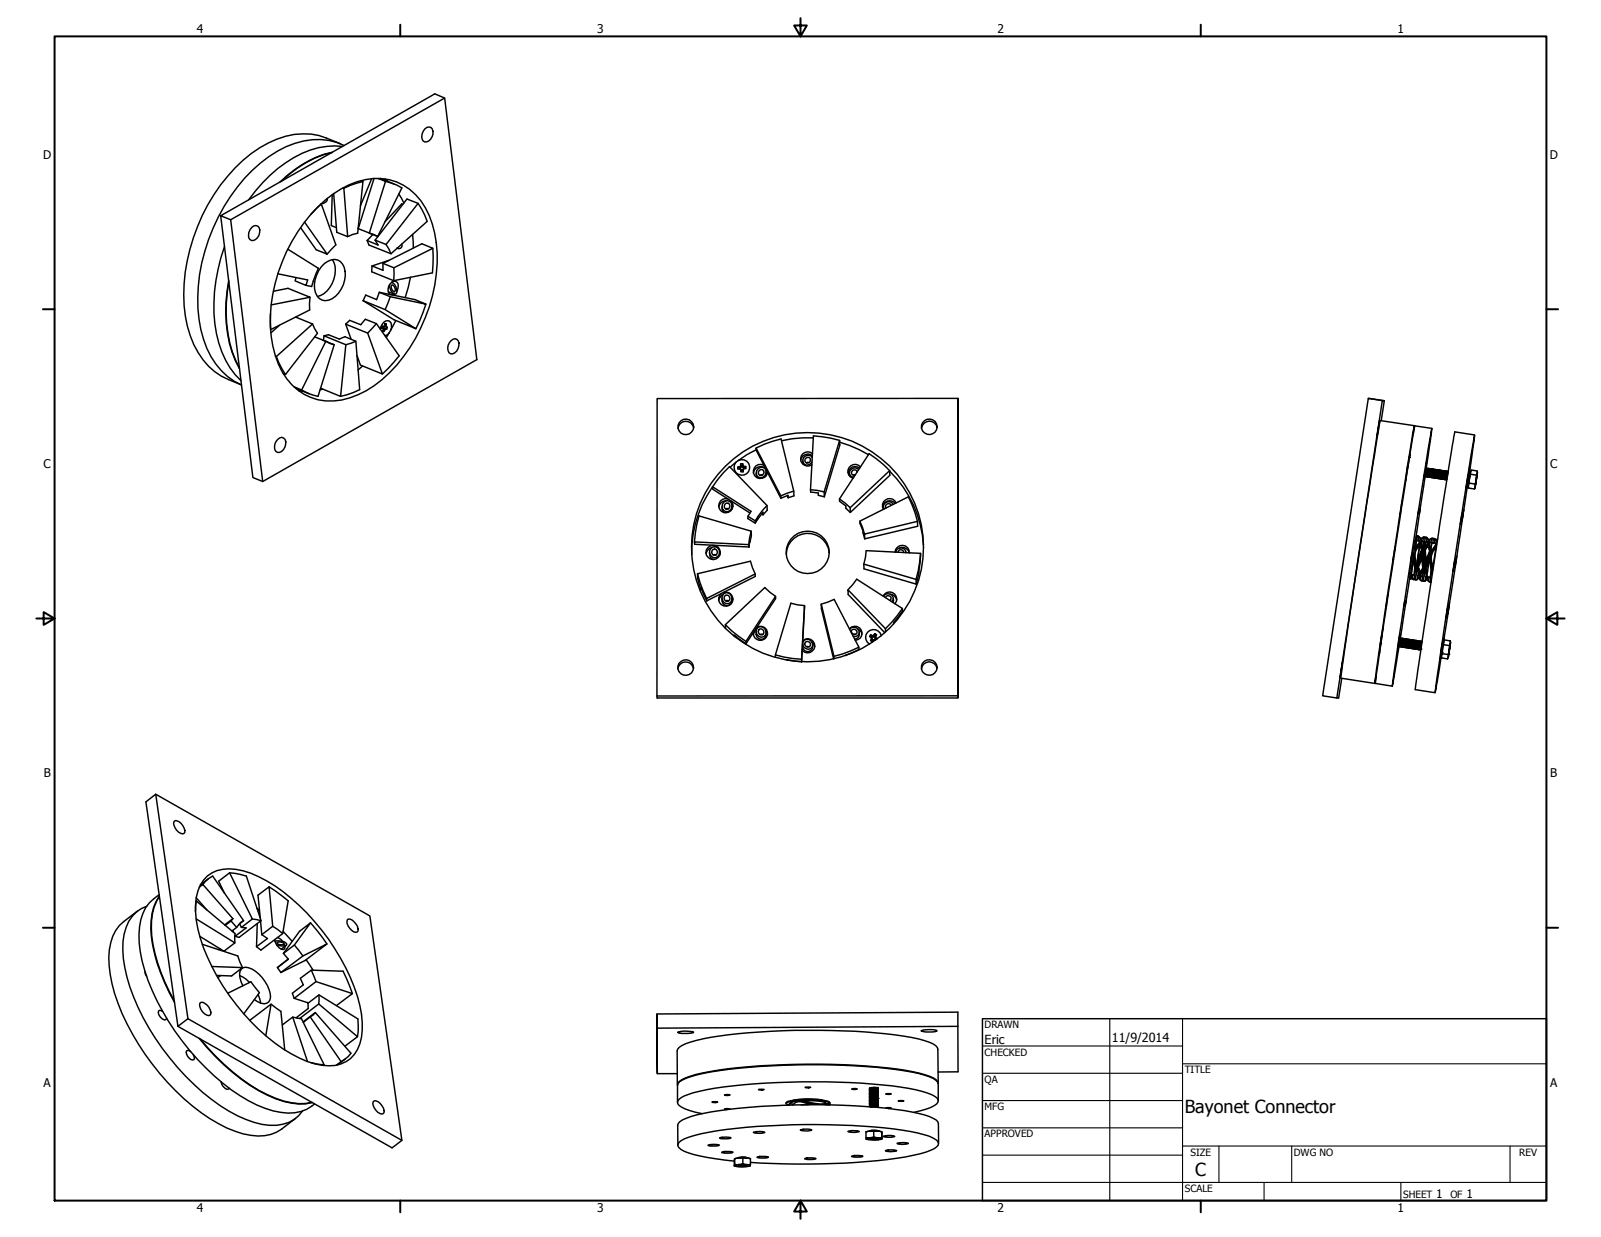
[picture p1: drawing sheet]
<svg xmlns="http://www.w3.org/2000/svg" width="559mm" height="432mm" viewBox="0 0 559 432" stroke-linecap="round" stroke-linejoin="round" font-family="sans-serif">
<defs><g id="words">
<g font-size="6.3">
<text x="413.5" y="388.5">Bayonet Connector</text>
<text x="417.2" y="410.6">C</text>
</g>
<g font-size="4.4">
<text x="343.7" y="364.3">Eric</text>
<text x="388.1" y="363.7">11/9/2014</text>
</g>
<g font-size="4.2">
<text x="68.7" y="11.7">4</text>
<text x="208.4" y="11.7">3</text>
<text x="348.1" y="11.7">2</text>
<text x="487.8" y="11.7">1</text>
<text x="15.1" y="55.5">D</text>
<text x="540.9" y="55.5">D</text>
<text x="15.2" y="163.4">C</text>
<text x="541" y="163.4">C</text>
<text x="15.3" y="271.4">B</text>
<text x="541.1" y="271.4">B</text>
<text x="15.2" y="379.3">A</text>
<text x="541" y="379.3">A</text>
<text x="501.3" y="418.3">1</text>
<text x="511.8" y="418.3">1</text>
<text x="68.7" y="423.2">4</text>
<text x="208.4" y="423.2">3</text>
<text x="348.1" y="423.2">2</text>
<text x="487.8" y="423.2">1</text>
</g>
<g font-size="3.5">
<text x="343.7" y="358.9">DRAWN</text>
<text x="343.7" y="368.5">CHECKED</text>
<text x="413.5" y="374.6">TITLE</text>
<text x="343.7" y="378">QA</text>
<text x="343.7" y="387.5">MFG</text>
<text x="343.7" y="397.1">APPROVED</text>
<text x="415.5" y="403.4">SIZE</text>
<text x="451.6" y="403.4">DWG NO</text>
<text x="530.3" y="403.4">REV</text>
<text x="413.5" y="416.1">SCALE</text>
<text x="489.7" y="418.3">SHEET</text>
<text x="506.2" y="418.3">OF</text>
</g>
</g></defs>
<!-- layer: Visible (ANSI) -->
<g fill="none" stroke="#000" stroke-width=".51">
<path d="M155.2 34.2l-74.7 42.5M115.8 53.3a36.9 36.9 0 0 0-17.6 10M116 53.1a36.7 36.7 0 0 0-18.3 10.5M118.8 50.2l-4.9-2a24.2 24.2 0 0 0-20.2 1.7 53.6 53.6 0 0 0-23.1 25.3 59.9 59.9 0 0 0-5.2 38.7 26.4 26.4 0 0 0 18.9 20.5 26.1 26.1 0 0 1-14.2-19.3 62.3 62.3 0 0 1 12.7-49.8 44.9 44.9 0 0 1 20.1-15.3 22.3 22.3 0 0 1 17.2 .8M119.5 51.1a30.3 30.3 0 0 0-22.6 7.8 56.6 56.6 0 0 0-10.1 10.8M148.3 45a1.54 1.54 0 0 1 1.8-.6 1.54 1.54 0 0 1 1 1.4 3.1 3.1 0 0 1-2.9 3.7 2.93 2.93 0 0 1 .1-4.5zM77 75.3l11.3 91.4 3.4 1.4 74.7-42.6-11.2-91.3-3.4-1.4-74.8 42.5 3.5 1.4 11.2 91.4M87.9 79.4a1.54 1.54 0 0 1 1.7-.6 1.54 1.54 0 0 1 1.1 1.5 3.1 3.1 0 0 1-2.9 3.6 2.93 2.93 0 0 1 .1-4.5zM106.3 77.5l7.9 11.2-3.8-1.5-5.5-7.8M111 72.2a29.2 29.2 0 0 1 22.2-9.8 19.6 19.6 0 0 1 16.6 12.8 48 48 0 0 1-1.3 35.6 52.3 52.3 0 0 1-20.7 25.6 21.8 21.8 0 0 1-21.6 1.3 23.7 23.7 0 0 1-11-16.8 54.7 54.7 0 0 1 8.7-39.9l4.6-6.1zM112.1 71.2l-3.6 3.7M114.2 69.2a1.86 1.86 0 0 1-2.1 2l5.1 14.3-3 3.2"/>
<path d="M116 68l-.4 10.7 1.8 .7M119.7 65.6l.3 .1 1.3 16.9-3.8-1.5-1-13.5M125 79.8h.1M125 79.6l.1 .1M125.9 63.1l.8 .3-1.9 18-3.5 1.2M126.7 63.4l-4.5 1.3-2.2 1M129.7 62.4l-3.9 9.4M130.6 62.3l-5.6 17.5 3.9 1.5 5.7-18-2.6-1M132.7 62.3l4.9 2M132.8 62.3l.7 .3M134.3 62.4l1.1 1M134.6 63.3l3.8 1.3 1.9 1-8.5 17"/>
<path d="M139.2 67.7l1.8 3.2M140.6 71.4l-.4-.2-5.8 6.1M142 69.5l3.9 1.5-11.2 14.3-3.8-1.5zM145.9 71l2.3 4 .9 2.3-12.6 11.3-7.7-3.1-.7-1.6M78.4 86.1a56.5 56.5 0 0 0-2 33.7 28.8 28.8 0 0 0 7.7 13M79.8 97.9a48.3 48.3 0 0 0 2.4 28l1.4 2.8M79.9 98.4a47.7 47.7 0 0 0 2.3 27.3l1.4 2.8M97 95.6l10.4 2.1-.6 1.9-3.8-1.6 .3-1.1M100.5 87l10.6 6.7-2.3 6.3-2-.4M113.2 92.1a4.5 4.5 0 0 1 5.6-.8 7.4 7.4 0 0 1 1 8.1 7.8 7.8 0 0 1-6.3 5.6 4.7 4.7 0 0 1-3.8-5.7 11.5 11.5 0 0 1 3.5-7.2zM116 90.6a9.6 9.6 0 0 1-2.9 11.9l-2.3 1M128.9 81.3l2.9 1.3"/>
<path d="M129 81.4l2.8 1.2M130.2 81.9l-2.1 2M130.9 83.8l1.1 1.7-3.9-1.6M133.7 91.9l13.6-6.8 3.8 1.6-13.6 6.8zM133.7 91.9v2.5l-3.8-1.6M134.7 85.3l1.8 3.3M135.8 90.9l-5.9 1.9M136.7 99.6l.2-.2a1.9 1.9 0 0 1 1 2.3 1.3 1.3 0 0 1-1.4-1.8zM136.9 98.6h-.2a3.1 3.1 0 0 1 1.4 4.1 2.9 2.9 0 0 1-2.1-3.3M137.5 93.5l-.1 4.5M138.6 86.6l.1 .1M138.7 86.7h-.1"/>
<path d="M140.3 85.2l-.2 1.2-.8 .4-.7-.2M143.3 96.8l-1.9 7.1M144 81.9l.3 4.7M151.1 86.7l-.2 8.5-13.5 2.8-7.7-3.1 .2-2.1M94.4 109.5l.1 5.6M95.4 101.7l5.1-1.1 7.7 3.2-13.5 2.6M97.5 113.5l-2.9 2.7M103.2 110.7l5.9 2.4-12.6 11.4-.4-.2M108.2 103.8l-.1 4.4-13.7 6.8M109.1 113.1l1.7 3.2-11.2 14.4-.7-.3M109.9 117.6l3.8 1.5-8.4 17-2.7-1.1M112.7 118.7l3.9 1.6-5.6 18.1-2-.5-3.7-1.8"/>
<path d="M113.1 117.2l1.5-.4 3.8 1.6 2-.9 3.8 1.6 1.3 16.9-2.2 1-4.4 1.4M113.1 117.2l7.6 3.1-1.8 18.1-7-2.9M113.1 117.2l-.2 1.6M113.7 119.1l2.9 1.2M120.6 113.2l1.4-1.4 3.9 1.5 1.6-1.9 3.9 1.6 7.9 11.2-5.8 6.4M120.6 113.2l7.7 3.1 5.2 14.3-7.7-3.2-1.2-3.3M120.6 113.2l2 5.2M124.2 119.1l-3.5 1.2M126.7 105l7.7 3.1 10.8 6.6-7.7-3.1zM131.4 113l-3.1 3.3M132.4 102l12.4 2.6 3.9 1.6-12.5-2.6zM132.4 102l-1 2.6-3.8-1.6-.9 2"/>
<path d="M132.7 114.9a2.67 2.67 0 0 1 3.3-2.8 3 3 0 0 1-.2 4.1M133.2 114.4l.5 .3M133.2 114.3l1.3 .6M133.4 114.1h-.2l1.5 .8M133.4 114.1l1.6 .8M133.5 113.9l-.1 .2M133.9 114.9l.5 .2M134.1 113.9l.8 .2M134.2 113.8l.5 .2M134.2 113.5l.5 .2M134.3 113l.5 .1zM134.3 113l-.2 .9h-.8l-.1 .7 .7 .2-.4 .8 .5 .1"/>
<path d="M134.8 113.1l-.1 .9 .5 .2-.2 .7h-.5l-.5 .8-.3-.3M135.5 101.9l2.1 .8-.9 .2M135.8 116.2l-.4 .5-1 .5M135.8 116.2l-1 1.7M136.2 103.6l-1.8 4.5M138.2 111.9l-1.9 3.4M138.6 101.7a2.52 2.52 0 0 0-.6-3.5 2.77 2.77 0 0 0-2.4 1.8 2.77 2.77 0 0 0 .7 2.9M148.7 106.2l-2.2 5.8-1.3 2.7M157.4 118.9l.7-.5a1.46 1.46 0 0 1 2.1 1.4 3.1 3.1 0 0 1-2.9 3.7 2.94 2.94 0 0 1 .1-4.6zM96.5 124.5l.8 2.2 2.3 4M98.9 130.4v.1M103.2 135.5l4.7 2"/>
<path d="M104.3 136.5l1.5 .1M112.6 135.8l-.8 .3M126.6 127.8l-1.6 1.4M334.4 139.1l-.1 104.5zM334.4 139.1h-105l-.1 103.9 .1 .6h104.9M477.6 139.1l4.9 .7-15.9 103.8-5-.7zM477.6 139.1l5.6 .8-.7-.1M483.2 139.9l-1.1 6.9M97 153.4l.7-.6a1.63 1.63 0 0 1 1.8 .5 1.63 1.63 0 0 1 .2 1.8 2.93 2.93 0 0 1-2.9 2.8 2.94 2.94 0 0 1 .2-4.5zM242.1 149.3a2.77 2.77 0 0 0-2.8-2.2 2.77 2.77 0 0 0-2.6 2.4M263.9 156.4l8.6 16.7v.8l-8.5-16.7zM263.9 156.4l2.9-1.3 5.8-1.9 4.5 18.2v1.7l-2 .6"/>
<path d="M264 157l-3.3 1.7-3 2M283.5 159.1a2.52 2.52 0 0 0-4 1.6M283.5 159.7a1.77 1.77 0 0 0-2.9-.1 1.77 1.77 0 0 0 1 2.8l1.4-.5 .4-.6M283.6 158.4a2.48 2.48 0 0 0-3.4 .1 2.48 2.48 0 0 0-.2 3.3 2.48 2.48 0 0 0 3.4 .4M283.9 152.8l-7.5 .4-3.6 .7M293.1 153.7l-3-.7-6.2-.9-.9 19.7 2.6 .3v.8l2.1 .5M293.1 153.7v1.7l-5.4 18v-1.7zM293.1 154.4l6.8 2.6 3.2 1.8M327.1 149.2a2.76 2.76 0 0 0-2.9-2.2 2.76 2.76 0 0 0-2.6 2.5M481.5 147l-.9 5.5zM492 159.4l.1-.9-.7 4.3M493.3 151.4l.3-2.8-5.3 32.8-8.5 57.2 .6-2.8"/>
<path d="M493.6 148.6l-11.8-1.8-9.1 57.2-4.7 32.7 11.9 1.9M499.7 149.5l-5.9-.8v.1l-9 57.1-4.7 32.7 5.9 .9M514.7 151.8l-7-1.1-5.2 32.7-8.5 57.1v.2l6.9 1.1M252 176.9l.2 1.5 .5 .5M252.6 175.3a1.78 1.78 0 0 1 2.5 0 1.78 1.78 0 0 1 .1 2.4 1.8 1.8 0 0 1-2.7 .4 1.8 1.8 0 0 1 .1-2.8zM253.2 162.7a40.5 40.5 0 0 1 47.5-7.1 40.5 40.5 0 0 1 20.9 43.2 40.5 40.5 0 0 1-43.6 32 40.5 40.5 0 0 1-36.6-39.8 39.5 39.5 0 0 1 11.8-28.3zM253.5 174.8a2.51 2.51 0 0 0-2.6 2.2M254.1 174.2a2.49 2.49 0 0 0-3.2 2.5 2.49 2.49 0 0 0 3.5 2.2 2.49 2.49 0 0 0 .8-4M254.3 177.6l-1.1 .1M255.3 175.8l.5 1M255.5 176.5v1.2M256.9 161.4l-2.1 1.7"/>
<path d="M257.6 163l.8-.2 .1-.9h.8l.1 .9h.9l-.4 .8M258.1 163.7v-.3l-.5-.4v.7l.8 .1 .2 .9M258.2 162.9l.1 .5M258.4 163.8l.4 .5-.2-.3M258.4 162.8l.2 .5M258.5 161.9l.2 .8M258.5 162.6l.2 .3M258.7 164.5l.7 .2zM258.7 162.7l-.1 .6-.5 .1M258.7 162.7h.4M258.8 164.3v.2M259.1 162.7l.2 .5 .5 .1"/>
<path d="M259.2 164.3v.2M259.3 161.9l-.2 .8M259.3 162.5l-.2 .4M259.4 162.8l-.1 .4M259.5 163.7l-.3 .6 .2-.3M259.7 162.8v.5M260.3 162.8v.8l-.8 .1-.1 1M261.7 179.1l-13-8.3v-.9l13.4 8.6-1.1 1.7v.8l2.6 1.6M263.9 165.2l.4 1.6M264.7 163.6a1.69 1.69 0 0 1 2.4 0 1.69 1.69 0 0 1-.1 2.5 1.72 1.72 0 0 1-2.7 .1 1.72 1.72 0 0 1 .4-2.6zM265.9 179.3l.4 .4M266.1 165.8l-.9 .1"/>
<path d="M266.3 179.7l1.5-1.6-.1-1.6-13.1-13.6a41.2 41.2 0 0 0-13.2 30.6M266.6 162.4a2.49 2.49 0 0 0-3.5 1.3 2.49 2.49 0 0 0 1.7 3.3 2.49 2.49 0 0 0 3.1-2.1M267.3 163.6a2.53 2.53 0 0 0-2.6-.6 2.53 2.53 0 0 0-1.7 2M267.4 164.7l.1 1.4M267.7 176.5l-3 3.6-1.1 1.7v.8l2.7-3.8v.9M274.8 173l.3 .7M275.1 173.7l-.1-.8-2.5 1M277.1 171.4l-4.6 1.7M280.2 160.9l.2 1.2M281.7 161.4l-.1 .2M282.3 161.5h-.9M282.9 170.9l4.8 .8"/>
<path d="M293 174.2l3.7 3M296.4 165.2l.1 .9M296.7 177.2l13.8-12.9 .1 1.6-13.8 13zM299.1 164.8a.94 .94 0 0 0-1.6-.5 .94 .94 0 0 0 .6 1.6l.4-.2-.7 .1M299.7 164a1.8 1.8 0 0 0-2.4-.3 1.8 1.8 0 0 0-.5 2.4l1.2 .5M300 163.4a2.45 2.45 0 0 0-2.5-.4 2.45 2.45 0 0 0-1.5 2M300.4 163a2.48 2.48 0 0 0-4 .2 2.48 2.48 0 0 0 1.4 3.7M310.5 164.3l-2.2-2.2-5-3.7-10.3 15.8 .1 .8 2.1 1.6v.8l1.6 1.5M310.5 164.5a39.3 39.3 0 0 1 11.8 25.7M311 176.4a.97 .97 0 0 0-1.3-.5 .97 .97 0 0 0-.4 1.4M311.7 176.1a1.75 1.75 0 0 0-2.3-.8 1.75 1.75 0 0 0-.8 2.4M312.5 175.7a2.51 2.51 0 0 0-2.7-.8 2.51 2.51 0 0 0-1.8 2.1"/>
<path d="M312.8 175.5a2.5 2.5 0 0 0-3.4-1.2 2.5 2.5 0 0 0-1 3.5l-.1-1M489.4 175.8l.1-1-.8 4.9 .2-.4M491.2 164l.1-1.1-.7 4.9v-.3M495.3 177.5l-.3 1.9zM495.6 177.5l-.2 2zM497.1 165.7l-.2 1.9zM497.3 165.7l-.2 1.9zM497.4 166.2l-3.3 22.5-.4 .1-1.6 10.1-.2 1.6h.4M497.5 166.1h.1M497.6 164.4l-.1 1.7M497.6 166.1l.1 .3M497.7 163.8l-.1 2.3"/>
<path d="M497.7 166.4h.1M497.8 163.6l1.9-14.1-6.2 38.7-7.5 51.3 2.3-13.9M497.9 163.4l-.6 2.9 .2-.2M497.9 161.4l-.3 1.9zM497.9 163.4l-.2 3M497.9 163.4l-.1 3M498 163.4l.2 .4M498 166.1h.1M498 166.1l.2 .4M498 166.1l-.2 .3M498.1 163.8h.1M498.2 163.8l-.2 2.3"/>
<path d="M498.2 166.5h.1M498.4 163.5l-.2 3M498.4 163.5h.1M498.4 163.5l-.2 .3M498.5 163.5l-.2 3M498.5 166.2h.1M498.5 163.5l.1 .3M498.5 166.2l-.2 .3M498.5 166.2l.2 .4M498.6 163.8l-.1 2.4M498.6 163.8h.1M498.7 163.8l-.2 2.4"/>
<path d="M498.7 166.6h.1M498.9 163.6l-.2 3M498.9 163.6h.1M498.9 163.6l-.2 .2M499 163.6l-.2 3M499 166.3h.1M499 163.6l.1 .3M499 166.3l-.2 .3M499 166.3l.2 .3M499.1 163.9l-.1 2.4M499.1 163.9l.1 .1M499.2 164l-.2 2.3"/>
<path d="M499.2 166.6h.1M499.4 163.6l-.2 3M499.4 163.6h.1M499.4 163.6l-.2 .4M499.5 163.6l-.2 3 .2-.2M499.5 166.4h.1M499.5 163.6l.1 .4M499.6 166.4l.1 .3M499.6 164l-.1 2.4M499.6 164h.1M499.7 164l-.1 2.4M499.7 166.7v.1"/>
<path d="M499.9 163.7l-.2 3M499.9 163.7h.1M499.9 163.7l-.2 .3M499.9 163.7l-.2 3 .3-.3M499.9 163.7l.2 .4M500 166.4h.1M500.1 166.4l.1 .4M500.1 164.1l-.1 2.3M500.1 164.1v2.3M500.4 163.8l-.1 3M500.4 163.8l-.3 .3M500.4 163.8l.2 .3"/>
<path d="M500.5 166.5l.2 .4M500.5 166.5l-.2 .3M500.6 164.1l-.1 2.4M500.6 164.1h.1M500.7 166.9h.1M500.9 163.9l-.2 3M500.9 163.8l.1 .1M500.9 163.9l-.3 .2M501 163.9l-.2 3M501 166.6h.1M501 163.9l.1 .3M501 166.6l-.2 .3"/>
<path d="M501 166.6l.1 .3M501.1 164.2l-.1 2.4M501.1 164.2h.1M501.1 166.9h.1M501.4 164l-.3 2.9M501.4 164h.1M501.4 164l-.3 .2M501.5 164l-.3 2.9 .3-.2M501.5 166.7h.1M501.5 164l.1 .3M501.5 166.6l.1 .4M501.6 164.3l-.1 2.4"/>
<path d="M501.6 164.3h.1M501.6 164.3l-.1 2.3M501.6 164.3l.2-.3-.2 3M501.6 167h.1M501.9 164h.1M502 164l-.3 3M502 166.8h.1M502 164l.1 .4M502 166.8l-.3 .2M502 166.8l.2 .3M502.1 164.4l-.1 2.4M502.1 164.4h.1"/>
<path d="M502.2 164.4l-.2 2.4M502.2 167.1h.1M502.3 164.1l-.1 3M502.3 164.1h.1M502.3 164.1l-.1 .3M502.4 164.1l-.2 3M502.4 164.1l.2 .4M502.5 166.8h.1M502.5 166.8l-.3 .3M502.5 166.8l.2 .3M502.6 164.5l-.1 2.3M502.7 167.2h.1"/>
<path d="M502.9 164.1l-.2 3.1M502.9 164.1h.1M502.9 164.1l-.3 .4M502.9 164.1l.1 .4M503 166.9l.1 .4M503 166.9l-.3 .3M503 164.5v2.4M503 164.5h.1M503.1 164.5l-.1 2.4M503.2 167.3h.1M503.4 164.3l-.2 3M503.4 164.2v.1"/>
<path d="M503.4 164.3l-.3 .2M503.4 166.9h.1M503.4 164.3l.2 .3M503.4 166.9l-.2 .4M503.5 166.9l.1 .4M503.6 164.6l-.2 2.3M503.6 164.6h.1M503.6 164.6l-.1 2.3M503.6 167.3h.1M503.9 164.3l-.3 3M503.9 164.3h.1M503.9 164.3l-.3 .3"/>
<path d="M503.9 164.3l-.2 3 .2-.3M503.9 167l.1 .1M503.9 164.3l.2 .4M504.1 164.7l-.2 2.3M504.1 164.7h.1M504.1 164.7v2.7M504.1 167.4h.1M504.3 164.4l-.2 3M504.3 164.4h.1M504.3 164.4l-.2 .3M504.4 164.4l-.2 3M504.4 167.1h.1"/>
<path d="M504.4 164.4l.2 .4M504.4 167.1l-.2 .3M504.5 167.1l.1 .3M504.6 164.8l-.2 2.3M504.6 164.7v.1M504.6 164.8l-.1 2.3M504.6 167.4h.1M504.8 164.5l-.2 2.9M504.8 164.5h.1M504.8 164.5l-.2 .3M504.9 164.5l-.2 2.9M504.9 164.5l.1 .3"/>
<path d="M505 167.2h.1M505 167.2v.1M505 167.2l-.3 .2M505 164.8v2.4M505 164.8h.1M505.1 164.8l-.1 2.4M505.3 164.5l-.1 1.6M505.3 164.5h.1M505.3 164.5l-.2 .3M505.4 164.5v.5M505.4 164.5l.1 .2M510.3 179.1l-.6 4z"/>
<path d="M510.9 177.9l-.6 4zM512.3 166.9l-.6 4zM512.3 168.3h.1M512.4 168.3l-8.7 56.7M512.4 168.3l.1 .4M512.4 167.5v.8M512.5 168.7h.1M512.6 166.2l-.6 4zM512.6 170.4l2 .3M512.7 165.7l-.4 3v-.5M512.8 165.7l1.9-13.8-9.4 59.5-4.4 30.3 2.4-14M512.8 165.7l-.3 3"/>
<path d="M512.8 165.7h.1M512.8 165.7h-.1M512.8 165.7l-.2 3M512.8 168.7l2 .3M512.8 165.7l.2 .4M513 166.1l-.1 .8M513 166.1h.1M513 166.1v.1M513.1 162.2l-.6 4zM513.1 166l-.1 .1M513.3 164.8l-.7 5.6-.2-.5zM513.3 165.5l2 .4"/>
<path d="M513.5 164.2l-.2 .6 .3-.7 2 .3-.4 3-.4 1.6 .1 .9 .8-5-.8 5.1-.3 .7 .3-.4M515 168.8v.2v-.2M515 168.7v.1M515.4 166.8l-.4 2M515.4 166.7l.1-.6-.5 2.7M515.6 164.5l.1 .3M242.4 189.2l19 .9v.8l-19-.9zM242.4 189.2l.8-6.1 .8-3 18.2 5.3 .1 1.7-.6 2.1M247.6 192.8a2.08 2.08 0 0 0 1.4 2.5M248.1 191.5a1.82 1.82 0 0 1 2.5-.1 1.82 1.82 0 0 1 .2 2.4 1.82 1.82 0 0 1-2.4 .5 2 2 0 0 1-.3-2.8zM248.3 191.2a2.56 2.56 0 0 0-1.9 2.1M250 193.7h-1.1"/>
<path d="M251.1 192.4l.3 .7M251.1 192.7v1.2M261 180.2l2.6 1.6M261.6 189.1l.1 .1M261.7 189.2v-.9l-.3 2.6M262.2 185.4l-.8 4.7M289.4 192.9a7.5 7.5 0 0 0-7.7-6.7 7.5 7.5 0 0 0-7.3 7.3M300.1 181.9l1.7 4.5M301.5 196.9l.8-4.7 19 1-.6 6.7-.9 4M301.5 196.9l18.2 5.3 .1 1.7-18.2-5.3zM301.8 186.4l18.4-4.4 .1 1.7-18.5 4.4zM312.7 192.5v.2a1.76 1.76 0 0 1 1.8-1.4 1.76 1.76 0 0 1 1.7 1.6v-.2"/>
<path d="M313.4 192.8a.99 .99 0 0 1 1-.9 .99 .99 0 0 1 1 .9M314 191.3a2.49 2.49 0 0 1 3.4 1.7 2.48 2.48 0 0 0-2.4-2.6 2.48 2.48 0 0 0-2.6 2.3M320.2 182l-.8-2.9-2.3-5.7-17 8.5 1.7 6.2M321.3 193.2l-.8 6.1-.8 2.9M486.9 191.8v-.7l-.7 4.9 .2-.7M492.8 193.5l-.3 2zM493.6 193.4v1.2a14.8 14.8 0 0 1-.3 7.7l-.7-.6-.1-.5-.2 .9zM493.6 193.4l-.1 1M493.8 195.6l-.2 1.4M493.9 193.2l.3-1.1 1.4-2.3 .7 3.6M494.4 188.7l-.5 3.1M494.4 188.7l1 .1"/>
<path d="M494.5 196.8l.2-.5v.9M494.6 197.2l-.1 .5M494.6 197.2l-.2 .6M494.6 187.3l-.2 1.4M494.7 187.1l-.4 .2-.4 2.6-1.8 12.2h.2M494.7 187.1l-.1 .2a1.25 1.25 0 0 1 1.1 .8 1.25 1.25 0 0 1-.3 1.3l-1.6 2.4zM494.7 188.7h.6l.2 .4M494.7 198.9l.2 .4M494.7 196.3l-.1 .9M494.8 187.1l.9 .7 .2 .7 .3-.7 1.1-.3M494.9 199.3l.3 1.4M494.9 198.2l.1 .2"/>
<path d="M494.9 190.4l-.1 .8M495 198.4l.3 1.1a1.41 1.41 0 0 1-.6 1.5l-.1 1.3M495 198.4l-.1 .9M495 197.9l.6 2.2 1-1.7M495.2 188.7l-.2 .1M495.2 187.3l-.2 1.4M495.6 190.1l-1.4 8.5M495.6 196l-.2 1.2M495.6 189.9l-1.4 9.6M495.8 188.9l.5 2.3a7.8 7.8 0 0 1-1.4 5.6l-.8 2.9 .2-1.9-.2-2.1a6.1 6.1 0 0 1 1.4-6.1zM495.8 188.9l-.2 .9M495.9 194l-1 2.5"/>
<path d="M496 189.2l.6-.3a2.15 2.15 0 0 1 0 2.5M496.1 192.7l-.2 1.3M496.1 190.6l-.1 .8M496.2 192l-1.3 3.5v-.6M496.3 192.3l-1 2.3-.4 2.1M496.3 193.2l-.4 .8M496.4 194.4l-.1 .7a12.9 12.9 0 0 1-.1 6.1l-.6-.2-.1-.5-.7 .5a3.9 3.9 0 0 1 .6-3.8zM496.4 188l.7-.5 .3 .5 .2-.4a1.59 1.59 0 0 1 .3 2.7l-.9 1.3-.4 1.1v-1.1l-.6-2.6zM496.4 188.8l.3 .7-.2 1.4M496.5 199.5l-.8 1.3M496.5 193.4v1.4a15.3 15.3 0 0 1-.4 8l-.4-.3-.3-1.1-.4 .6-.8 .4a14.2 14.2 0 0 1 1.9-7.6zM496.5 193.4l-.1 1"/>
<path d="M496.6 198.7l-.8 1.3-.1 .9 .3 .3-.3 1.3M496.6 199.5h-.1M496.6 198.8l-.1 .7M496.7 193.6l1.8-3.4 .6 2.6v1.1M496.7 196.1l-.2 1.3M496.8 187.6l-.2 1.3M497 192.8l.1 1.4M497.1 194.2l.2 2.5M497.1 190.2l-.1 1.5M497.1 190.2l-.5 2M497.2 192.3l.1 .5a9.6 9.6 0 0 1-.2 4.7M497.3 192.8l-.2 1.4"/>
<path d="M497.4 197.7v.4M497.4 197.7l-.3 .9M497.4 188l-.3 2.2M497.5 191.9l.1 4.1 1.4-3.7M497.5 197.7v-.9l-.4 1.2M497.5 196.8l-.1 .9M497.6 199.4l.1 .3M497.6 187.5l.9 .7 .2 .6 .3-.5 1.1-.4M497.7 199.7l.3 1.3M497.8 198.7v.2M497.8 190.8l-.2 .8M497.8 198.9l.4 1.3"/>
<path d="M497.8 198.9l-.1 .8M497.9 198.4l.4 1.1M498 189.1l-.4 .5-.1 1.3M498 187.8l-.2 1.2M498.3 189.5l-.5-.5a2.41 2.41 0 0 0-.6 2.2M498.3 196.3l-.1 1.4M498.6 189.3l.1 .8a6.9 6.9 0 0 1-1.1 7.2l-.6 2.8v-3.9a6.3 6.3 0 0 1 1.3-6.1zM498.6 189.3l-.1 .9M498.7 196.4l-.7 5 1 .1M498.9 189.7l.6-.4 .2 .5M498.9 193.1l-.2 1.3M499 191l-.1 .8"/>
<path d="M499.1 192.8l-.9 2.3-.5 2.1M499.1 193.6l-1.3 3.3M499.2 188.3l1-.3 .1 .4 .1-.4a1.67 1.67 0 0 1 .3 2.8l-.9 1.3-.3 1-.6-3.2zM499.3 189.3a2.08 2.08 0 0 1 0 2.1M499.4 193.9v1.4a15 15 0 0 1-.4 7.8 1.15 1.15 0 0 1-.8-1.2l-.7 .9-.7-.1a18.7 18.7 0 0 1 2.1-7.5zM499.4 193.9l-.2 .9M499.4 191.8h.1M499.6 196.5l-.2 1.4M499.7 188l-.2 1.3M500.3 188.4l-.2 1.1M500.4 189.6h.6l.1 .4M500.5 188h.2a1.14 1.14 0 0 1 .8 1.2l.3-1"/>
<path d="M500.6 191.3l-.2 .8M500.8 189.5l-.2 .2M500.8 188.2l-.2 1.3M501 189.7l-1.2-.2-.4 2.4M501.3 190.8l-1.7 3.3M501.4 189.9l-1.6 10.2 .1-2.6a7.1 7.1 0 0 1 1.2-6.9zM507.8 195.5l-.6 4zM508.4 194.1l-.6 4zM243.5 200.3l.8 3 2.3 5.6M244.7 205.9v-.9l2 4.7M244.9 205.8l-.2 .1M246.6 208.9l17-8.6v.9l-16.9 8.5z"/>
<path d="M252 208.8a1.89 1.89 0 0 0 .9 2.4 1.89 1.89 0 0 0 2.5-.8l.1-1.5M252.3 207.6l-1.2 1.3-.2 .7M252.5 206.8a2.46 2.46 0 0 1 3.3 2.5 2.46 2.46 0 0 1-3.6 2 2.46 2.46 0 0 1-.3-4.2M252.9 207.1a1.88 1.88 0 0 1 2.5 1.4 1.88 1.88 0 0 1-1.8 2.2 2.02 2.02 0 0 1-1.6-1.6 2.02 2.02 0 0 1 .9-2zM253.2 218.1l2.2 2.1 4.9 3.7M253.3 209.7h1M253.8 209.6l.5 .2M255.5 208.6l.3 .8M263.6 200.3l-1.7-4.4-18.4 4.4v1.7l1.2 3.9M264 219.8l-.5 .5-.5 1.3M264.2 218.9a2.49 2.49 0 0 1 3.6 1.5 2.49 2.49 0 0 1-2.2 3.2 2.49 2.49 0 0 1-2.7-2.7M264.6 218.9a1.82 1.82 0 0 1 2.8 1.4 1.82 1.82 0 0 1-2.5 1.9 1.97 1.97 0 0 1-.3-3.3z"/>
<path d="M270.7 208.2v.8l-10.4 15.7v-.8zM270.7 208.2l-3.7-3.1-13.8 13v1.3M280.8 211.4l-1 19.6zM280.8 211.4l-4.8-.8-5.4 18v.9M286.6 210.9l4.5-1.7 8.7 16.7v.9l-4.7 2.1M296 205.9l3-3.7 16 10.2v.8l-3.1 4.1v.5M296.5 219.5a2.46 2.46 0 0 1 4.1 .4 2.46 2.46 0 0 1-2.1 3.6M296.5 219.7a1.81 1.81 0 0 1 2.4-.5 1.81 1.81 0 0 1 .8 2.4l-.6 .4-1.3 .1M299.3 219.5l1.3 1.1 .3 .8M308.2 208.1a2.48 2.48 0 0 1 3.6-1.1 2.48 2.48 0 0 1 .6 3.8M308.4 208.2a1.69 1.69 0 0 1 2.5-.7 1.69 1.69 0 0 1 .3 2.5M309.1 208.6a.95 .95 0 0 1 1.4-.6 .95 .95 0 0 1 .1 1.5"/>
<path d="M310.7 207.4a2.61 2.61 0 0 1 2.3 2M311.8 208.9l-.1 1.4M315 212.4l-1.8 2.5-4.1 4.6M482.7 219.6v-.2l-.4 2.6M484.4 207.9v-.4l-.7 4.8 .2-.9M490.3 209.6l-.2 1.9zM490.7 209.6l-.3 2zM492.2 200.5l-3.5 22.4M492.6 200.5v.2l.9-6.3v1.3a8.5 8.5 0 0 1-.2 5l-.5-.1M492.6 200.5l.7 .2M492.6 200.5l-.1 .7M493 200.6l.1 .2"/>
<path d="M493.1 200.8l-.2 1.3M493.3 202.3l.4-.1 .1-.3v.3l.4 .2M495.5 200.5l-.1 .9M496.1 202.8l.4-.1 .1-.4v.4l.4 .2M497.6 201.5l-.1 1.3M498 201.1l-.4 .3M498 201.4h-.5a7.4 7.4 0 0 1 1.3-5.1l.4-1.5v.8a11.2 11.2 0 0 1-.2 5.9l-.6-.1M498.3 201.4l-.1 .5M498.7 201.5l.2 .1M498.8 201.6l-.2 1.3M499 203.1l.4-.2v.4M505.3 211.8l-.5 3.9z"/>
<path d="M505.8 210.6l-.5 3.8zM242.1 233.3a2.77 2.77 0 0 0-2.8-2.2 2.77 2.77 0 0 0-2.7 2.4M256.2 222.1v-.4l4.1 3M256.7 222.1l-.2 .1M263.9 220.5a1.88 1.88 0 0 0 .9 2.4 1.88 1.88 0 0 0 2.5-.8l.1-1.4M265.2 221.5h1.1M267.3 220.2l.6 1.2M270.6 228.6l6.1 1.3 3.1 .2M274.7 230.4l5.1 .6M280.2 223.6a2.5 2.5 0 0 1 3.5 .1 2.5 2.5 0 0 1-.1 3.6 2.5 2.5 0 0 1-3.6-.2M280.2 224.3a1.73 1.73 0 0 1 2.9-.5 1.73 1.73 0 0 1-1 2.8 1.96 1.96 0 0 1-1.9-1.8 1.88 1.88 0 0 0 .8 2.4 1.88 1.88 0 0 0 2.5-.8l.2-1.4M281.6 225.7h.8"/>
<path d="M283.4 224.2l1 1.5M291 230l-4.3-17.5-.1-1.6 4.5 18.2v.9M297.8 221.4h.8M299.8 225.9l-5.7 2.4-3 .8M299.9 220.7a1.91 1.91 0 0 1-1.6 2.4M304.2 223v.5M304.2 222.8l.2 .6M304.2 222.2l.2 .1M304.4 223l-.4-.5 .2-.3-.3-.6-.4 .6 .7 .6-.4 .8 .7 .4M304.4 221.9v.4l.4 .1 .4-.4M304.7 221.9l.1 .5M304.8 223.4l-.2 .4"/>
<path d="M304.9 221.7l.2 .5M305.3 221.2l.6 .4-.3 .6-.4-.2zM305.3 221.2l-.6 .7-.8-.3M305.6 223.5l-.5-.2-.6 .7 .1-.2-.4-.3-.4 .1M305.6 222.2l-.2 .6 .4 .3M305.6 222.4l-.2 .4M305.6 222.1l-.2 .3M305.8 223.1l-.1 .2M305.8 222.6l-.2 .5M305.9 221.6l-.3 .8 .6 .5M306.1 223.1h-.3M307.6 221.9a2.75 2.75 0 0 0-4.3-1.6 2.75 2.75 0 0 0 .2 4.6"/>
<path d="M309.1 220.6v-1.1l-13.1-13.6v1.6l12.8 13.4M327 233.3a2.72 2.72 0 0 0-2.8-2.3 2.72 2.72 0 0 0-2.6 2.5M468.3 236.8l-1.1 6.8h-.6M468.6 231.1l-.9 5.4zM481.5 227.5h.1M482.2 222.5l-.2 1.8M482.2 222.1l.1-.6-1 7.2 .2-.9M482.2 222.1l-.1 1.5M482.3 221.9l-.1 .2M488 225.1v.3M488 225.4l.2 .3M488.1 225.7l-.3 1.9z"/>
<path d="M488.2 225.7h.1M488.4 222.8l-.2 2.9M488.4 222.7l-.5 2.9 .1-.2M488.4 222.7l-.1 3M488.4 225.4h.1M488.4 222.7l.2 .4M488.4 225.4l-.1 .3M488.5 225.4l.1 .3M488.6 223.1l-.2 2.3M488.6 223.1h.1M488.6 221.4l-.2 1.3zM488.6 223.1l-.1 2.3"/>
<path d="M488.6 225.7l.1 .1M488.8 221.4l-.2 1.7zM488.9 222.8l-.3 2.9M488.9 222.8h.1M488.9 222.8l-.3 .3M488.9 222.8l-.1 2.9 .1-.2M488.9 225.5h.1M488.9 222.8l.2 .3M489 225.5l.1 .3M489.1 223.1l-.2 2.4M489.1 223.1h.1M489.1 223.1l-.1 2.4"/>
<path d="M489.1 223.1l.2-.3-.2 3.1M489.1 225.9h.1M489.5 225.6h.1M489.5 225.6l-.3 .3M489.5 225.6l.1 .3M489.6 223.2l-.1 2.4M489.6 223.2l-.2-.4-.2 3.1M489.6 223.2h.1M489.6 225.9h.1M489.8 222.9l-.2 3M489.8 222.9h.1M489.8 222.9l-.2 .3"/>
<path d="M489.9 222.9l-.2 3M489.9 222.9l.2 .4M490 225.6h.1M490 225.6l-.3 .3M490 223.3h.1M490 225.6l.2 .4M490.1 223.3l-.1 2.3M490.2 226h.1M490.3 223l-.1 3M490.3 223h.1M490.3 223l-.2 .3M490.4 223l-.2 3"/>
<path d="M490.4 223l.1 .3M490.5 223.3v2.4l-.3 .3M490.5 223.3h.1M490.6 223.3v2.8M490.9 223.1l-.2 3M490.9 223.1h.1M490.9 223.1l-.3 .2M490.9 225.8h.1M490.9 223.1l.1 .4M490.9 225.8l-.2 .3M491 225.8l.1 .3M491 223.5l-.1 2.3"/>
<path d="M491 223.5h.1M491.1 223.5l-.1 2.3M491.1 226.1l.1 .1M491.4 223.1l-.3 3M491.4 223.1h.1M491.4 223.1l-.3 .4M491.4 223.1l-.2 3 .2-.2M491.4 225.9h.1M491.4 223.1l.2 .4M491.5 225.9l.1 .3M491.6 223.5l-.2 2.4M491.6 223.5h.1"/>
<path d="M491.6 223.5l-.1 2.4M491.8 223.2l-.1 3.1M491.8 223.2l-.2 .3M491.9 223.3l.2 .3M491.9 225.9h.1M491.9 225.9l-.2 .4M492 225.9l.1 .4M492.1 223.6l-.2 2.3M492.1 223.6l-.1 2.3M492.1 226.3h.1M492.3 223.3l-.2 3M492.3 223.3h.1"/>
<path d="M492.3 223.3l-.2 .3M492.4 223.3l-.2 3M492.4 223.3l.1 .3M492.4 226h.1M492.4 226l.2 .4M492.4 226l-.2 .3M492.5 223.6l-.1 2.4M492.5 223.6h.1M492.6 223.6l-.2 2.4M492.6 226.4h.1M492.8 223.4l-.2 3M492.8 223.4h.1"/>
<path d="M492.8 223.4l-.2 .2M492.9 223.4l-.2 3M492.9 226.1h.1M492.9 223.4l.1 .3M493 226.1l.1 .3M493 226.1l-.3 .3M493 223.7l-.1 2.4M493 223.7h.1M493.1 223.7l-.1 2.4M493.3 223.5l-.2 2.9M493.3 223.5h.1M493.3 223.5l-.2 .2"/>
<path d="M493.4 223.5l-.2 2.9M493.4 226.2h.1M493.4 223.5l.1 .3M493.4 226.2l-.2 .2M493.5 226.2l.1 .3M493.5 223.8l-.1 2.4M493.5 223.8h.1M493.6 223.8l-.1 2.4M493.6 223.8l.2-.3-.2 3M493.6 226.5h.1M493.8 223.5h.1M493.9 223.5l-.3 3"/>
<path d="M493.9 226.3h.1M493.9 223.5l.1 .4M493.9 226.3l-.3 .2M494 226.3l.1 .3M494 223.9l-.1 2.4M494 223.9h.1M494.1 223.9l-.1 2.4M494.1 226.6h.1M494.3 223.6l-.2 3M494.3 223.6h.1M494.3 223.6l-.2 .3M494.3 223.6l-.1 3"/>
<path d="M494.3 223.6l.2 .4M494.4 226.3h.1M494.4 226.3l-.2 .3M494.5 226.3l.1 .4M494.5 224l-.1 2.3M494.5 224v2.3M494.6 226.7h.1M494.8 223.6l-.2 3.1M494.8 223.6l.1 .1M494.8 223.6l-.3 .4M494.9 223.7l-.2 3M494.9 223.7l.1 .3"/>
<path d="M494.9 226.4l.2 .4M494.9 226.4l-.2 .3M495 224l-.1 2.4M495 224h.1M495.1 226.8h.1M495.3 223.8l-.2 3M495.3 223.8h.1M495.3 223.8l-.3 .2M495.4 223.8l-.2 3M495.4 226.4v.1M495.4 223.8l.1 .3M495.4 226.4l-.2 .4"/>
<path d="M495.5 224.1l-.1 2.3M495.5 224.1h.1M495.6 224.1v2.7M495.6 226.8h.1M495.8 223.8l-.2 3M495.8 223.8h.1M495.8 223.8l-.2 .3M495.9 223.8v2.8M495.9 223.8l-.2 3 .2-.2M496 224.2h.1M496.1 224.2l-.2 2.4M496.3 223.9v.6"/>
<path d="M496.3 223.9h.1M496.3 223.9l-.2 .3M503 228h.1M503 228l-.5 3.3zM503 226.8v1.2M503.2 229.6l.7-5.7 .3-.5-1.1 5.9 .1 .4 2 .3M503.2 225.6l-.2 2.4M503.3 227.7l-.3 .3M503.4 225.3v-.3l-.4 3M503.4 225.3l-.1 2.4M503.4 225.3l-.1 2.3M503.4 228.2l2 .3"/>
<path d="M503.6 223.5l-.2 1.7zM503.7 225v.1M503.7 225h.1M503.7 225l-.3 .3M503.9 222.8l-.3 2.4zM503.9 225l2 .4M504.2 223.4l2 .3M505.5 229.6l-.3 .4M506 226.3h.1M506.1 225.4l-.4 2.9zM506.2 224.6l-.4 2.3 .1-1.5zM506.3 224.2l-.1-.5 .1 .8-.8 5.1v-.3l.3-2.4-.6 3.1"/>
<path d="M334.3 242.9l-105 .1M54.4 277.2l11.2 78.4M60.8 286.8a1.73 1.73 0 0 1 2.4 .6 4.3 4.3 0 0 1 1.3 3.1l-.3 .5a3.6 3.6 0 0 1-3.4-4.2zM48 318l-4.8 3.7a15.3 15.3 0 0 0-5.2 12.5 55.2 55.2 0 0 0 8.2 26.7 83.7 83.7 0 0 0 30.1 31.3 27.4 27.4 0 0 0 16.1 4.2l2.2-.4 1.9-.8 1.8-1.1 4.8-3.7M51.2 316.4a12.2 12.2 0 0 0-7.9 9.7 38.7 38.7 0 0 0 3.4 22 86.6 86.6 0 0 0 33.2 39.8 30.3 30.3 0 0 0 16.6 4.9 11.5 11.5 0 0 0 9.1-5M55.6 312.3a13.8 13.8 0 0 0-6.9 11.2 47.4 47.4 0 0 0 6.1 25.9 84.4 84.4 0 0 0 31.9 34.8 27.7 27.7 0 0 0 16.2 4.2 12.3 12.3 0 0 0 6.9-3M55.6 312.9a20.7 20.7 0 0 0-2.6 13.9 61.1 61.1 0 0 0 7.8 22.6M55.6 312.8a20 20 0 0 0-2.8 14.1 59.9 59.9 0 0 0 8.1 23M68.3 314.6l.2-.1 13.5 11.4v3.2M68.5 313.4l3.7 4.2M68.5 314.5l-.3 3.6M69.5 309.7l1.3-1 10.5 12"/>
<path d="M70.8 308.7l1-1.1 2.4-1.8 10.8 15.6-1.4 1.1M72.3 305.8a13.6 13.6 0 0 1 12.5-1.8 51.5 51.5 0 0 1 22.3 14.7 74.7 74.7 0 0 1 18.5 32.3 23.2 23.2 0 0 1-.8 15.3 11 11 0 0 1-12.5 5.6 40.6 40.6 0 0 1-19.2-10.1 75.2 75.2 0 0 1-24-37.4 23.3 23.3 0 0 1 .8-15.4l1.1-1.7zM72.7 306.8l-2.8 2.1M77.3 309.6l-.3 .2M78.4 311.8l-2.1-4.2 3.8-2.9 8 16.1-3.8 2.9M80.1 304.7l5.9 1.1 5.1 15.6-7.7 5.8-1.4-.4M89.7 317.1l.7 .5M90.6 317.5l-.6 .4M93.9 309.6l6.7 4.9-1.9 11.4-7.6 5.8-1.6-1.2M50.6 339.2l.6 1.6M68.5 320.7l13.5 8.4-3.8 2.9-8.5-5.2M70.6 329.6l12.4 4.1 1.6 4.1"/>
<path d="M73.9 337.4l10.7 .4-3.8 2.9-5.2-.2M76.8 331.2l-.5 .3M80.6 321.5l2 2.2M81.2 324.8l.3 .7M81.3 320.7l-.7 .8-2 1.5M81.3 320.7l-2.9 2.1M82 326.5v.3M83.6 322.5l.7 1.2M84.3 323.7l1.6 .2-3.9 2.9M85 321.4l-1 .6-1.4 1.7-1.6 1.3M88.1 320.8l3 .6M89.8 322.4l-.3 8.1"/>
<path d="M90.9 320.6l-.9-8.1 3.9-2.9 1.3 13.7-3.8 3M90.9 321.5l.5 4.8M91.4 326.3l1.9 1.3-3.8 2.9M95.2 323.3l3.5 2.6M95.9 328a4.1 4.1 0 0 0 2.8 3.5l.7-.5v-.7M95.9 328.6l1.5-.2a2.44 2.44 0 0 1 2.7 1.4 3.7 3.7 0 0 1-3.6 0M96.6 329.1l.9-.3a1.28 1.28 0 0 1 1.6 .8l-.8 .2a1.36 1.36 0 0 1-1.7-.7zM96.8 327.3l1.3 .7 .6 .6M98 339.5l7.7-5.8 8.4-4.2-7.6 5.8zM98.8 325.1l3.2 3.5M98.9 332.8l1.7 2-3.8 3 1.2 1.7M99.9 329.9l-1.7 1.4"/>
<path d="M102.7 329.9l3 3.8M104.6 325.1l3.8-3-5.7 7.8-3.8 2.9zM106.9 335l2.4 3.6M108.4 322.1l5.7 7.4M108.6 338.6l1.7 4M121.2 321.1a1.68 1.68 0 0 1 2.4 .7 2.99 2.99 0 0 1 1.1 3.5 2.2 2.2 0 0 1-2.6-1.2 2.95 2.95 0 0 1-.9-3zM56.8 353.1l-1.2-.4a1.48 1.48 0 0 0 .3 2.2 1.65 1.65 0 0 0 2.1 1l.2-.5M62.1 358.3l74.7 42.4 3.5-2.6-11.2-78.4-74.7-42.5-3.5 2.7 11.2 78.4 3.5-2.7 74.7 42.5M69.8 350.1a1.75 1.75 0 0 1 2.5 .7 4.3 4.3 0 0 1 1.3 3.1l-.3 .5a3.5 3.5 0 0 1-3.6-3.7zM77 340.6l-1 .6M79.5 346.7l8.1-4 3 3.8-5.5 7.4M83.6 340.6l2.4 1.3 1.1 1.1"/>
<path d="M84.8 344.1a7.5 7.5 0 0 1-1-5 2.13 2.13 0 0 1 2.9-1.3 12.4 12.4 0 0 1 7.7 10.2 2.28 2.28 0 0 1-3.3 2.2l-2.3-1.3M87.2 356.2l7.4-5.7-1.8 11.1M90.1 347.2l.8 2.9M94.6 350.5l3.4 2.6 1.4 13.4M98.6 357.8l3.6-2.8 5.1 15.5M102.2 355l3 .6 8 16.1-.3 .2M102.7 348.5l7.6-5.9 12.7 4.2-5.6 4.2M102.7 348.5l4.9 1.6M103.7 355.4l.1-.4 3.8-3-.1-1.8 3.8-2.9 13.6 8.4 .1 4.2-.2 2M104.6 355.5l6.7-5 13.5 11.4-4.4 3.3M105.9 356.9l2.4-1.9 10.8 15.6-1.7 1.2M105.9 356.8l4.1-3.4 12.5 14.3-1 1.1-2.4 1.8"/>
<path d="M110 353.4l-.7 .9-1 .7M111.3 347.3v3.2M123 346.8l-3.2-7.8-11.2-.4-3.8 2.9 1.1 2.3-3.9 2.9 .7 1.8M229.3 353.9l105-.6 .1 20.8-7 .1M229.3 353.9l.1 20.9zM321.6 359.9a9.8 9.8 0 0 1 5.4-.2 5.2 5.2 0 0 1-3.9 .5zM334.3 358.3l-104.9 .6M66.5 367.1l-.5-.4-.6-.1-.3 .3a2.57 2.57 0 0 0 2.6 3l.2-.5-.5-1.3M69.5 362.5a69.8 69.8 0 0 0 26.7 21 22 22 0 0 0 12.8 1.4M69.9 362.7a72.9 72.9 0 0 0 23.4 19.4 23.7 23.7 0 0 0 15.6 2.7M77.2 377.6a2.82 2.82 0 0 0 2.6 2.6l.2-.3M108.4 370.9l4.8 .8"/>
<path d="M120.6 369.6l-2.8 2.1M229.4 374.8h7M236.6 360.4a9.8 9.8 0 0 1 5.5-.2 5.5 5.5 0 0 1-4 .5zM281 379.6h2zM303.5 379.9l.2 .1M305.4 379.6l-1.6 .4M306.1 379.7h-1l-1.6 .4M306.1 379.7h.1M306.1 379.7l.4 .2M306.4 379.9l-1.7-.3-1.2 .3 .2 .1M306.5 379.9h-.2a3.7 3.7 0 0 0-2.8 .3M306.5 380a4 4 0 0 0-3 .4l.2 .1"/>
<path d="M306.5 379.9v.1M306.5 380l-.4 .2M327.4 378.2a3.3 3.3 0 0 0-2.9-2.5 84.6 84.6 0 0 0-22.2-3.6 252.5 252.5 0 0 0-54.2 1.9 26.9 26.9 0 0 0-11 3.5l-.6 1.3M327.5 378.1l-.2-11.8a3.8 3.8 0 0 0-3-2.5 90.7 90.7 0 0 0-22.2-3.6 246.3 246.3 0 0 0-56.5 2.4l-2.5 .6a12.6 12.6 0 0 0-6.6 3l-.2 .6 .1 11.9M130.3 384.6a1.72 1.72 0 0 1 2.4 .6 3.7 3.7 0 0 1 1.3 3.2l-.3 .3a3.5 3.5 0 0 1-3.6-3.6zM247.1 399.7l1.8-.2 2.2 .2a6.2 6.2 0 0 1-4 0zM248.5 384.7h2zM251.1 397.2l1.8-.3 2.2 .3a6.4 6.4 0 0 1-4 0zM252.9 382.2h1.9l-.7 .2zM254.8 387.2l-1.9-.1 1 .2M263 395.2l2.5-.2 1.5 .3a5.8 5.8 0 0 1-4-.1zM264.7 380.4h2z"/>
<path d="M275.1 385.7l-.7-.5a3.6 3.6 0 0 1 2.6-.9l-1.2 .8a1.02 1.02 0 0 1-1.3 .7M275.8 385.3l1.2 .1M278.6 384.2l3.7 .5M279.3 394.4l2.6-.3 1.4 .4a5.8 5.8 0 0 1-4-.1zM279.3 384.5a3.5 3.5 0 0 0-2.6 1.2M279.8 384.3l5.7 .1a3.1 3.1 0 0 1 2.6 .7l-1.3 .3M280.4 384.6l-2.1-.4a25.9 25.9 0 0 1 11.3 .8l-.1 .3M280.4 384.6l2.4 .5 6 .6M280.4 384.6l1.9 .1M281.7 385.6l3-.2-3.3-.3a7.1 7.1 0 0 0-4.7-.4l-1.4 1.1M282.1 385.6l-2.5 .1M282.3 384.7l2.5 .6"/>
<path d="M283 385.3l1.2 .1M287.1 384a28.1 28.1 0 0 0-10.3 .1M287.7 385.3l1.9 .2M288 384.9v.3M288.1 385l-.1 .1M288.1 385.1l1.5 .2M289.6 385.3v.2M289.6 385.5l-.4 .2M289.6 385.1v-.2a10.3 10.3 0 0 0-5.9-1.1l-6.5 .2a3.4 3.4 0 0 0-2.8 .9v.3M289.6 385.3v.4M296 394.9l1.7-.2 2.2 .3a5.6 5.6 0 0 1-3.9-.1zM297.2 380.2l.7-.2 1.3 .2z"/>
<path d="M302.3 395.1l1.3-.3zM302.3 395.2v1.9M303.5 386.1l1.4-.3 1.6 .1-2.7 .4zM303.5 384.2l1.4-.3 1.6 .1-2.3 .2-.4 .2zM303.5 383.7l1.3-.4 1.7 .2-2 .1-.7 .3zM303.5 380.7h.1M303.5 381.2v.1M303.5 385.1v.1M303.6 397.5l.3 .1M303.6 394.8h2.7l1.5 .3v2M303.6 394.8h2.7l1.5 .3v2.5h-.1M303.7 394.7l.1 .1"/>
<path d="M303.8 397.4l.7 .2M303.8 381.9v.1M304 386.4l1.6-.2 .9 .2M304 394.7l-.2 .1M304.1 394.6l-.3 .2M304.2 397.4l1.4 .2 .9-.1M304.2 386.4l2.2-.1-.1 .3M304.5 394.8h2M304.7 394.5l-.7 .2M304.7 397.3l1.4 .1M304.9 394.9l.1 2M306.1 380.7h-1.4l-1.2 .4"/>
<path d="M306.1 380.2h-1.7l-.9 .4M306.1 382.1h-1.1l-1.2 .3M306.1 381.6h-1.6l-.7 .3M306.1 380.2l-1.2-.1-1.1 .3M306.1 386.1l-2.3 .2M306.1 385.6h-1.4l-1.1 .4M306.1 385.2l-1.4-.1-1.1 .4M306.1 384.7h-1.7l-.8 .3M306.1 384.2l-1-.1-1.5 .5M306.1 383.7h-1.4l-1.1 .3M306.1 383.2h-1.4l-1.1 .3M306.1 382.7h-1.4l-1.1 .3"/>
<path d="M306.1 382.2h-1.7l-.9 .3M306.1 381.7l-1-.1-1.6 .5M306.1 381.2h-1.4l-1.2 .4M306.1 382.1l.4-.1a3.7 3.7 0 0 0-3 .3l.3 .2M306.1 381.6l.4-.1a3.7 3.7 0 0 0-3 .3l.2 .2M306.1 380.2h.1M306.1 380.7h.1M306.1 381.6v.1M306.1 382.1v.1M306.1 382.7h.1M306.1 383.2h.1M306.1 384.1v.1"/>
<path d="M306.1 384.6v.1M306.1 385.1v.1M306.1 386.1h.1M306.1 380.7l.4 .2M306.1 380.2l.4 .2M306.1 386.1l.4 .2M306.1 385.6l.4 .2M306.1 385.2l.4 .1M306.1 384.7l.4 .1M306.1 384.2l.4 .2M306.1 383.7l.4 .2M306.1 383.2l.4 .1"/>
<path d="M306.1 382.7l.4 .1M306.1 382.2l.4 .2M306.1 381.7l.4 .2M306.1 381.2l.4 .2M306.5 385.4l-1.6-.1-1.4 .3 .3 .3 1.2-.3h1.1M306.5 384.9l-1-.1-2 .4 .3 .2 1.2-.3h1.1M306.5 384.4l-1-.1-2 .4 .3 .2 1.2-.3h1.1M306.5 383l-1.7-.2-1.3 .4 .3 .2 1.2-.3 1.1 .1M306.5 382.5a4 4 0 0 0-3 .3l2.6-.1M306.5 381a3.7 3.7 0 0 0-3 .3l2.6-.1M306.5 380.5l-1.7-.1-1.3 .3 .3 .2 1.1-.3 1.2 .1M306.5 385.4l-.1-.1a4 4 0 0 0-2.9 .4"/>
<path d="M306.5 384.9l-1.5-.2-1.5 .4M306.5 384.4l-.1-.1a4 4 0 0 0-2.9 .4M306.5 383.9l-1.5-.1-1.5 .4M306.5 383.4l-.2-.1a3.9 3.9 0 0 0-2.8 .4M306.5 383l-.2-.2a3.9 3.9 0 0 0-2.8 .4M306.5 382.4l-.2-.1a3.7 3.7 0 0 0-2.8 .4M306.5 381.9l-1.6-.1-1.4 .4M306.5 381.4h-.2a3.7 3.7 0 0 0-2.8 .4M306.5 380.9l-1.6-.1-1.4 .4M306.5 380.5l-1.6-.2-1.4 .4M306.5 397.4l.1 .1M306.5 380.9v.1"/>
<path d="M306.5 381.4h.1M306.5 381.9v.1M306.5 382.4v.1M306.5 383.9h.1M306.5 384.4h.1M306.5 384.9h.1M306.5 385.4h.1M306.5 394.7h.1M306.5 380.5l-.4 .2M306.5 385.4l-.4 .2M306.5 384.9l-.4 .2M306.5 384.4l-.4 .2"/>
<path d="M306.5 383l-.4 .2M306.5 382.5l-.4 .2M306.5 381l-.4 .2M306.5 394.8l-1.3-.3-1.6 .3M306.5 385.8h-.1a4 4 0 0 0-2.9 .4M306.5 394.7l-2.5 .1M306.5 385.8v.1M306.6 397.5l-.8 .3-1.9-.4 .6 .2M306.6 397.5l-1.7-.2-1.4 .3 2.3 .2-1.3-.2M307.8 397.6a9.8 9.8 0 0 1-5.5 0 8.7 8.7 0 0 1 5.5-.1v-.4l-1.4 .1a3.2 3.2 0 0 0-2.8 0l-1.3-.1 .2 .6M308.3 396.6l2.5-.2 1.5 .3a5.8 5.8 0 0 1-4-.1zM309.1 381.9h2z"/>
<path d="M309.2 386.8l.4-.1 1.5 .1-1 .2M313.1 399.1l1.7-.3 2.3 .3a5.2 5.2 0 0 1-4 0zM313.5 384.3h2zM319 388.3a21 21 0 0 0 8-3l.4-.6a2.43 2.43 0 0 0-2.2-2.6 70.6 70.6 0 0 0-20.9-3.7 257.8 257.8 0 0 0-57.6 2l-2.5 .5a17.3 17.3 0 0 0-7.3 3l-.4 .7a3.1 3.1 0 0 0 2.6 2.5l5.9 1.6M327.5 384.2v-5.9a4.2 4.2 0 0 0-3.1-2.4 98.6 98.6 0 0 0-26.1-3.9 242.8 242.8 0 0 0-52.7 2.6l-2.4 .6a14 14 0 0 0-6.6 3l-.1 6.6M327.6 399.2l-.3-7.6a11.4 11.4 0 0 0-6.6-2.9 179.3 179.3 0 0 0-38.7-3.1 200 200 0 0 0-38.7 3.5 14.1 14.1 0 0 0-6.6 3.1l-.2 .6 .1 6.9M251.9 402.2l1-.2 2.9 .2a6.2 6.2 0 0 1-3.9 0zM256.3 405.3l-11.9-1.8a16.7 16.7 0 0 1-7.4-2.9l-.4-.6a2.84 2.84 0 0 1 2.5-2.6 103.5 103.5 0 0 1 29.3-4.4 245.1 245.1 0 0 1 49.4 2l2.4 .5a14.5 14.5 0 0 1 7.1 2.9l.2 .6a3.3 3.3 0 0 1-2.8 2.6 81.1 81.1 0 0 1-21.9 3.8 285.7 285.7 0 0 1-40.9 .4M256.3 407l.2 .1M257.6 404.1l1.9-.2 1.1 .3M257.7 406.8l2.3-.1 .6 .3-1.5 .2zM257.8 406.8h2.6z"/>
<path d="M257.8 406.8h.1M257.9 406.5a3.1 3.1 0 0 1 2.7 0zM258 406.9l-.1 .1h2.4l-.1-.1M258.4 404.1h1.9M259.3 404.2v2M260.3 404.1l-2.2 .1M260.3 404.1h.1M260.3 404.1l.1 .1M260.3 404v.1M260.4 406.8h.1M260.6 404.2h-2.7l-1.5 .3-.1 2.5 .2-.5h1.4l-1.6 .4a8.4 8.4 0 0 0 5.6 0l-1.3-.4h1.3l-.2 .5M260.6 404.2l1.3 .3"/>
<path d="M261.9 404.5a9.8 9.8 0 0 0-5.5 0l.1 2M261.9 404.5v2M264.2 403.9l1-.2 3 .2a6.4 6.4 0 0 1-4 0zM280.9 404.4l.8-.2 3.1 .2a6.2 6.2 0 0 1-3.9 0zM297.2 403.6l1-.2 3 .2a6.2 6.2 0 0 1-4 0zM309.1 401.6l1.7-.2 2.2 .2a5.2 5.2 0 0 1-3.9 0z"/>
<circle cx="239.4" cy="149" r="2.74"/>
<circle cx="324.4" cy="149" r="2.72"/>
<circle cx="253.8" cy="176.7" r="1.04"/>
<circle cx="258.9" cy="163.2" r="2.72"/>
<circle cx="265.7" cy="165" r="1.02"/>
<circle cx="281.9" cy="160.7" r=".99"/>
<circle cx="248.9" cy="192.8" r="2.49"/>
<circle cx="249.4" cy="192.7" r="1.05"/>
<circle cx="282" cy="192.8" r="7.5"/>
<circle cx="253.7" cy="208.8" r="1.06"/>
<circle cx="239.3" cy="233" r="2.72"/>
<circle cx="265.6" cy="220.6" r="1.02"/>
<circle cx="281.8" cy="224.9" r="1.01"/>
<circle cx="298.2" cy="220.6" r=".98"/>
<circle cx="324.3" cy="233" r="2.74"/>
</g>
<g fill="#000">
<circle cx="491.9" cy="159.7" r=".25"/>
<circle cx="500.1" cy="164.1" r=".25"/>
<circle cx="500.5" cy="166.5" r=".25"/>
<circle cx="502.6" cy="164.5" r=".25"/>
<circle cx="503" cy="166.9" r=".25"/>
<circle cx="504.4" cy="167.1" r=".25"/>
<circle cx="512.6" cy="168.7" r=".25"/>
<circle cx="274.8" cy="230.4" r=".25"/>
<circle cx="481.8" cy="224.7" r=".25"/>
<circle cx="488" cy="225.4" r=".25"/>
<circle cx="489.4" cy="222.8" r=".25"/>
<circle cx="493.1" cy="226.4" r=".25"/>
<circle cx="494.5" cy="224" r=".25"/>
<circle cx="494.9" cy="226.4" r=".25"/>
<circle cx="495.9" cy="226.6" r=".25"/>
<circle cx="503.3" cy="227.7" r=".25"/>
<circle cx="505.7" cy="228.3" r=".25"/>
<circle cx="306.1" cy="379.7" r=".25"/>
<circle cx="303.8" cy="384.9" r=".25"/>
<circle cx="303.8" cy="383.4" r=".25"/>
<circle cx="303.8" cy="382.9" r=".25"/>
<circle cx="303.8" cy="380.9" r=".25"/>
<circle cx="303.8" cy="385.9" r=".25"/>
<circle cx="303.8" cy="385.4" r=".25"/>
<circle cx="303.8" cy="383.9" r=".25"/>
<circle cx="303.8" cy="382.4" r=".25"/>
<circle cx="303.8" cy="380.4" r=".25"/>
<circle cx="303.8" cy="381.4" r=".25"/>
<circle cx="303.8" cy="394.8" r=".25"/>
<circle cx="306.1" cy="385.6" r=".25"/>
<circle cx="306.1" cy="381.2" r=".25"/>
<circle cx="306.5" cy="383.4" r=".25"/>
<circle cx="306.5" cy="394.8" r=".25"/>
</g>
<!-- layer: Border (ANSI) -->
<g fill="none" stroke="#000" stroke-width=".7">
<path d="M19 12.7h520.8v406.4h-520.8zM139.7 8.6v4.1M279.4 6.3v6.4l-2.2-3.8h4.4l-2.2 3.8M419.1 8.6v4.1M15 107.9h4M539.8 107.9h4M12.7 215.9h6.3l-3.8-2.2v4.4l3.8-2.2M539.8 215.9l3.8 2.2v-4.4l-3.8 2.2h6.3M15 323.8h4M539.8 323.8h4M139.7 419.1v4.1M279.4 419.1l2.2 3.8h-4.4l2.2-3.8v6.3"/>
<path d="M419.1 419.1v4.1"/>
</g>
<!-- layer: Title (ANSI) -->
<g fill="none" stroke="#000" stroke-width=".38">
<path d="M387.3 355.6v63.5M412.7 355.6v63.5M342.9 365.1h69.8M342.9 374.6h69.8M412.7 371.3h127.1M342.9 384.2h69.8M342.9 393.7h69.8M342.9 412.7h196.9M342.9 403.2h69.8M412.7 400h127.1M425.4 400v12.7M441.2 412.7v6.4"/>
<path d="M450.8 400v12.7M488.9 412.7v6.4M527 400v12.7"/>
</g>
<path d="M342.9 355.6h196.9v63.5h-196.9z" fill="none" stroke="#000" stroke-width=".51"/>
<use href="#words"/>
</svg>
